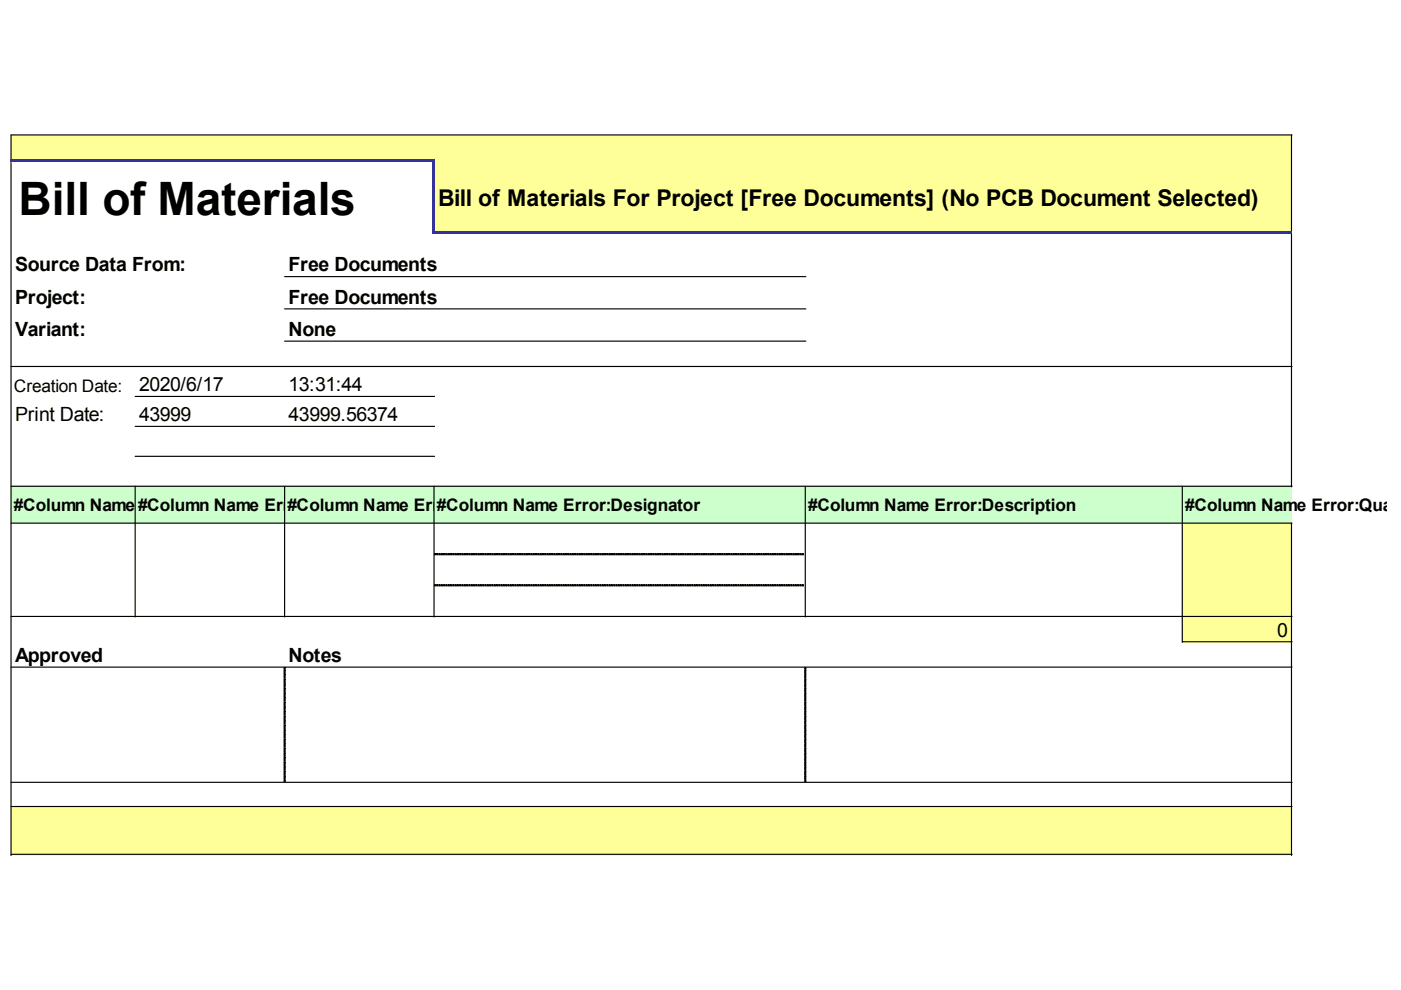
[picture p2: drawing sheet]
<svg xmlns="http://www.w3.org/2000/svg" width="297mm" height="210mm" viewBox="0 0 297 210" stroke-linecap="round" stroke-linejoin="round" font-family="sans-serif">
<defs><g id="words">
<text font-size="9.8" x="3.9" y="45.6">Bill of Materials</text>
<text font-size="4.9" x="92.9" y="43.6">Bill of Materials For Project [Free Documents] (No PCB Document Selected)</text>
<g font-size="4.2">
<text x="3.2" y="57.6">Source Data From:</text>
<text x="61.2" y="57.6">Free Documents</text>
<text x="3.2" y="64.4">Project:</text>
<text x="61.2" y="64.4">Free Documents</text>
<text x="3.2" y="71.2">Variant:</text>
<text x="61.2" y="71.2">None</text>
<text x="29.5" y="83">2020/6/17</text>
<text x="61.2" y="83">13:31:44</text>
<text x="3.2" y="89.3">Print Date:</text>
<text x="29.5" y="89.3">43999</text>
<text x="61.2" y="89.3">43999.56374</text>
<text x="270.8" y="135">0</text>
<text x="3.2" y="140.3">Approved</text>
<text x="61.2" y="140.3">Notes</text>
</g>
<g font-size="3.7">
<text x="2.9" y="83.2">Creation Date:</text>
<text x="2.9" y="108.4">#Column Name</text>
<text x="29.3" y="108.4">#Error:FootprintErr</text>
<text x="31.2" y="108.4">Column Name</text>
<text x="60.9" y="108.4">#oColu</text>
<text x="63.6" y="108.4">r:Comment</text>
<text x="73.9" y="108.4">n Name Err</text>
<text x="92.6" y="108.4">#oColumefName Error:Designator</text>
<text x="95.3" y="108.4">r:LibRn</text>
<text x="171.3" y="108.4">#Column Name Error:Description</text>
<text x="251.3" y="108.4">#Column Name Error:Quant</text>
</g>
</g></defs>
<g fill="#ff9">
<path d="M2.4 28.7h26.4v5.7h-26.4z" fill-rule="evenodd"/>
<path d="M28.5 28.7h32v5.7h-32z" fill-rule="evenodd"/>
<path d="M60.2 28.7h31.9v5.7h-31.9z" fill-rule="evenodd"/>
<path d="M91.9 28.7h79v5.7h-79z" fill-rule="evenodd"/>
<path d="M170.6 28.7h80.2v5.7h-80.2z" fill-rule="evenodd"/>
<path d="M250.5 28.7h23.4v5.7h-23.4z" fill-rule="evenodd"/>
<path d="M91.9 34.1h79v15.4h-79z" fill-rule="evenodd"/>
<path d="M170.6 34.1h80.2v15.4h-80.2z" fill-rule="evenodd"/>
<path d="M250.5 34.1h23.4v15.4h-23.4z" fill-rule="evenodd"/>
<path d="M250.5 110.8h23.4v6.8h-23.4z" fill-rule="evenodd"/>
<path d="M250.5 117.4h23.4v6.8h-23.4z" fill-rule="evenodd"/>
<path d="M250.5 124h23.4v6.8h-23.4z" fill-rule="evenodd"/>
<path d="M250.5 130.6h23.4v5.6h-23.4z" fill-rule="evenodd"/>
<path d="M2.4 170.9h26.4v5.3h-26.4z" fill-rule="evenodd"/>
<path d="M28.5 170.9h32v5.3h-32z" fill-rule="evenodd"/>
<path d="M60.2 170.9h31.9v5.3h-31.9z" fill-rule="evenodd"/>
<path d="M91.9 170.9h79v5.3h-79z" fill-rule="evenodd"/>
<path d="M170.6 170.9h80.2v5.3h-80.2z" fill-rule="evenodd"/>
<path d="M250.5 170.9h23.4v5.3h-23.4z" fill-rule="evenodd"/>
<path d="M2.4 176h26.4v5.4h-26.4z" fill-rule="evenodd"/>
<path d="M28.5 176h32v5.4h-32z" fill-rule="evenodd"/>
<path d="M60.2 176h31.9v5.4h-31.9z" fill-rule="evenodd"/>
<path d="M91.9 176h79v5.4h-79z" fill-rule="evenodd"/>
<path d="M170.6 176h80.2v5.4h-80.2z" fill-rule="evenodd"/>
<path d="M250.5 176h23.4v5.4h-23.4z" fill-rule="evenodd"/>
</g>
<g fill="#cfc">
<path d="M2.4 103h26.4v8h-26.4z" fill-rule="evenodd"/>
<path d="M28.5 103h32v8h-32z" fill-rule="evenodd"/>
<path d="M60.2 103h31.9v8h-31.9z" fill-rule="evenodd"/>
<path d="M91.9 103h79v8h-79z" fill-rule="evenodd"/>
<path d="M170.6 103h80.2v8h-80.2z" fill-rule="evenodd"/>
<path d="M250.5 103h23.4v8h-23.4z" fill-rule="evenodd"/>
</g>
<g fill="none" stroke="#000" stroke-width=".24">
<path d="M2.3 34.5v146.9M273.8 28.6v20.4M273.9 28.6h-271.6v5.3M60.3 58.7h110.6M273.8 49.6v53.6M2.3 77.7h271.6M60.3 65.5h110.6M60.3 72.3h110.6M28.7 84.1h63.4M28.7 90.4h63.4M28.7 96.8h63.4M2.3 103.1h271.6"/>
<path d="M2.3 110.9h271.6M28.7 103.1v27.7M60.3 103.1v27.7M92 103.1v27.7M170.7 103.1v27.7M250.7 103.1v33.1M273.8 110.9v70.5M2.3 130.7h271.6M250.7 136.1h23.2M2.3 141.4h271.6M2.3 165.9h271.6M2.3 171h271.6"/>
<path d="M2.3 181.1h271.6"/>
</g>
<g fill="#000" stroke="#000" stroke-width=".21">
<path d="M92.1 117.4h.3v.2h-.3zM92.6 117.4h.3v.2h-.3zM93.1 117.4h.3v.2h-.3zM93.6 117.4h.2v.2h-.2zM94.1 117.4h.2v.2h-.2zM94.6 117.4h.2v.2h-.2zM95.1 117.4h.2v.2h-.2zM95.6 117.4h.2v.2h-.2zM96 117.4h.3v.2h-.3zM96.5 117.4h.3v.2h-.3zM97 117.4h.3v.2h-.3zM97.5 117.4h.2v.2h-.2zM98 117.4h.2v.2h-.2zM98.5 117.4h.2v.2h-.2zM99 117.4h.2v.2h-.2zM99.5 117.4h.2v.2h-.2zM99.9 117.4h.3v.2h-.3zM100.4 117.4h.3v.2h-.3zM100.9 117.4h.3v.2h-.3zM101.4 117.4h.2v.2h-.2zM101.9 117.4h.2v.2h-.2zM102.4 117.4h.2v.2h-.2zM102.9 117.4h.2v.2h-.2zM103.4 117.4h.2v.2h-.2zM103.8 117.4h.3v.2h-.3zM104.3 117.4h.3v.2h-.3zM104.8 117.4h.3v.2h-.3zM105.3 117.4h.2v.2h-.2zM105.8 117.4h.2v.2h-.2zM106.3 117.4h.2v.2h-.2zM106.8 117.4h.2v.2h-.2zM107.3 117.4h.2v.2h-.2zM107.7 117.4h.3v.2h-.3zM108.2 117.4h.3v.2h-.3zM108.7 117.4h.3v.2h-.3zM109.2 117.4h.2v.2h-.2zM109.7 117.4h.2v.2h-.2zM110.2 117.4h.2v.2h-.2zM110.7 117.4h.2v.2h-.2zM111.2 117.4h.2v.2h-.2zM111.6 117.4h.3v.2h-.3zM112.1 117.4h.3v.2h-.3zM112.6 117.4h.3v.2h-.3zM113.1 117.4h.2v.2h-.2zM113.6 117.4h.2v.2h-.2zM114.1 117.4h.2v.2h-.2zM114.6 117.4h.2v.2h-.2zM115.1 117.4h.2v.2h-.2zM115.5 117.4h.3v.2h-.3zM116 117.4h.3v.2h-.3zM116.5 117.4h.3v.2h-.3zM117 117.4h.2v.2h-.2zM117.5 117.4h.2v.2h-.2zM118 117.4h.2v.2h-.2zM118.5 117.4h.2v.2h-.2zM118.9 117.4h.3v.2h-.3zM119.4 117.4h.3v.2h-.3zM119.9 117.4h.3v.2h-.3zM120.4 117.4h.3v.2h-.3zM120.9 117.4h.2v.2h-.2zM121.4 117.4h.2v.2h-.2zM121.9 117.4h.2v.2h-.2zM122.4 117.4h.2v.2h-.2zM122.8 117.4h.3v.2h-.3zM123.3 117.4h.3v.2h-.3zM123.8 117.4h.3v.2h-.3zM124.3 117.4h.3v.2h-.3zM124.8 117.4h.2v.2h-.2zM125.3 117.4h.2v.2h-.2zM125.8 117.4h.2v.2h-.2zM126.3 117.4h.2v.2h-.2zM126.7 117.4h.3v.2h-.3zM127.2 117.4h.3v.2h-.3zM127.7 117.4h.3v.2h-.3zM128.2 117.4h.3v.2h-.3zM128.7 117.4h.2v.2h-.2zM129.2 117.4h.2v.2h-.2zM129.7 117.4h.2v.2h-.2zM130.2 117.4h.2v.2h-.2zM130.6 117.4h.3v.2h-.3zM131.1 117.4h.3v.2h-.3zM131.6 117.4h.3v.2h-.3zM132.1 117.4h.3v.2h-.3zM132.6 117.4h.2v.2h-.2zM133.1 117.4h.2v.2h-.2zM133.6 117.4h.2v.2h-.2zM134.1 117.4h.2v.2h-.2zM134.5 117.4h.3v.2h-.3zM135 117.4h.3v.2h-.3zM135.5 117.4h.3v.2h-.3zM136 117.4h.3v.2h-.3zM136.5 117.4h.2v.2h-.2zM137 117.4h.2v.2h-.2zM137.5 117.4h.2v.2h-.2zM138 117.4h.2v.2h-.2zM138.4 117.4h.3v.2h-.3zM138.9 117.4h.3v.2h-.3zM139.4 117.4h.3v.2h-.3zM139.9 117.4h.3v.2h-.3zM140.4 117.4h.2v.2h-.2zM140.9 117.4h.2v.2h-.2zM141.4 117.4h.2v.2h-.2zM141.9 117.4h.2v.2h-.2zM142.3 117.4h.3v.2h-.3zM142.8 117.4h.3v.2h-.3zM143.3 117.4h.3v.2h-.3zM143.8 117.4h.3v.2h-.3zM144.3 117.4h.2v.2h-.2zM144.8 117.4h.2v.2h-.2zM145.3 117.4h.2v.2h-.2zM145.8 117.4h.2v.2h-.2zM146.2 117.4h.3v.2h-.3zM146.7 117.4h.3v.2h-.3zM147.2 117.4h.3v.2h-.3zM147.7 117.4h.2v.2h-.2zM148.2 117.4h.2v.2h-.2zM148.7 117.4h.2v.2h-.2zM149.2 117.4h.2v.2h-.2zM149.7 117.4h.2v.2h-.2zM150.1 117.4h.3v.2h-.3zM150.6 117.4h.3v.2h-.3zM151.1 117.4h.3v.2h-.3zM151.6 117.4h.2v.2h-.2zM152.1 117.4h.2v.2h-.2zM152.6 117.4h.2v.2h-.2zM153.1 117.4h.2v.2h-.2zM153.6 117.4h.2v.2h-.2zM154 117.4h.3v.2h-.3zM154.5 117.4h.3v.2h-.3zM155 117.4h.3v.2h-.3zM155.5 117.4h.2v.2h-.2zM156 117.4h.2v.2h-.2zM156.5 117.4h.2v.2h-.2zM157 117.4h.2v.2h-.2zM157.5 117.4h.2v.2h-.2zM157.9 117.4h.3v.2h-.3zM158.4 117.4h.3v.2h-.3zM158.9 117.4h.3v.2h-.3zM159.4 117.4h.2v.2h-.2zM159.9 117.4h.2v.2h-.2zM160.4 117.4h.2v.2h-.2zM160.9 117.4h.2v.2h-.2zM161.4 117.4h.2v.2h-.2zM161.8 117.4h.3v.2h-.3zM162.3 117.4h.3v.2h-.3zM162.8 117.4h.3v.2h-.3zM163.3 117.4h.2v.2h-.2zM163.8 117.4h.2v.2h-.2zM164.3 117.4h.2v.2h-.2zM164.8 117.4h.2v.2h-.2zM165.3 117.4h.2v.2h-.2zM165.7 117.4h.3v.2h-.3zM166.2 117.4h.3v.2h-.3zM166.7 117.4h.3v.2h-.3zM167.2 117.4h.2v.2h-.2zM167.7 117.4h.2v.2h-.2zM168.2 117.4h.2v.2h-.2zM168.7 117.4h.2v.2h-.2zM169.2 117.4h.2v.2h-.2zM169.6 117.4h.3v.2h-.3zM170.1 117.4h.3v.2h-.3z"/>
<path d="M92.1 124h.3v.2h-.3zM92.6 124h.3v.2h-.3zM93.1 124h.3v.2h-.3zM93.6 124h.2v.2h-.2zM94.1 124h.2v.2h-.2zM94.6 124h.2v.2h-.2zM95.1 124h.2v.2h-.2zM95.6 124h.2v.2h-.2zM96 124h.3v.2h-.3zM96.5 124h.3v.2h-.3zM97 124h.3v.2h-.3zM97.5 124h.2v.2h-.2zM98 124h.2v.2h-.2zM98.5 124h.2v.2h-.2zM99 124h.2v.2h-.2zM99.5 124h.2v.2h-.2zM99.9 124h.3v.2h-.3zM100.4 124h.3v.2h-.3zM100.9 124h.3v.2h-.3zM101.4 124h.2v.2h-.2zM101.9 124h.2v.2h-.2zM102.4 124h.2v.2h-.2zM102.9 124h.2v.2h-.2zM103.4 124h.2v.2h-.2zM103.8 124h.3v.2h-.3zM104.3 124h.3v.2h-.3zM104.8 124h.3v.2h-.3zM105.3 124h.2v.2h-.2zM105.8 124h.2v.2h-.2zM106.3 124h.2v.2h-.2zM106.8 124h.2v.2h-.2zM107.3 124h.2v.2h-.2zM107.7 124h.3v.2h-.3zM108.2 124h.3v.2h-.3zM108.7 124h.3v.2h-.3zM109.2 124h.2v.2h-.2zM109.7 124h.2v.2h-.2zM110.2 124h.2v.2h-.2zM110.7 124h.2v.2h-.2zM111.2 124h.2v.2h-.2zM111.6 124h.3v.2h-.3zM112.1 124h.3v.2h-.3zM112.6 124h.3v.2h-.3zM113.1 124h.2v.2h-.2zM113.6 124h.2v.2h-.2zM114.1 124h.2v.2h-.2zM114.6 124h.2v.2h-.2zM115.1 124h.2v.2h-.2zM115.5 124h.3v.2h-.3zM116 124h.3v.2h-.3zM116.5 124h.3v.2h-.3zM117 124h.2v.2h-.2zM117.5 124h.2v.2h-.2zM118 124h.2v.2h-.2zM118.5 124h.2v.2h-.2zM118.9 124h.3v.2h-.3zM119.4 124h.3v.2h-.3zM119.9 124h.3v.2h-.3zM120.4 124h.3v.2h-.3zM120.9 124h.2v.2h-.2zM121.4 124h.2v.2h-.2zM121.9 124h.2v.2h-.2zM122.4 124h.2v.2h-.2zM122.8 124h.3v.2h-.3zM123.3 124h.3v.2h-.3zM123.8 124h.3v.2h-.3zM124.3 124h.3v.2h-.3zM124.8 124h.2v.2h-.2zM125.3 124h.2v.2h-.2zM125.8 124h.2v.2h-.2zM126.3 124h.2v.2h-.2zM126.7 124h.3v.2h-.3zM127.2 124h.3v.2h-.3zM127.7 124h.3v.2h-.3zM128.2 124h.3v.2h-.3zM128.7 124h.2v.2h-.2zM129.2 124h.2v.2h-.2zM129.7 124h.2v.2h-.2zM130.2 124h.2v.2h-.2zM130.6 124h.3v.2h-.3zM131.1 124h.3v.2h-.3zM131.6 124h.3v.2h-.3zM132.1 124h.3v.2h-.3zM132.6 124h.2v.2h-.2zM133.1 124h.2v.2h-.2zM133.6 124h.2v.2h-.2zM134.1 124h.2v.2h-.2zM134.5 124h.3v.2h-.3zM135 124h.3v.2h-.3zM135.5 124h.3v.2h-.3zM136 124h.3v.2h-.3zM136.5 124h.2v.2h-.2zM137 124h.2v.2h-.2zM137.5 124h.2v.2h-.2zM138 124h.2v.2h-.2zM138.4 124h.3v.2h-.3zM138.9 124h.3v.2h-.3zM139.4 124h.3v.2h-.3zM139.9 124h.3v.2h-.3zM140.4 124h.2v.2h-.2zM140.9 124h.2v.2h-.2zM141.4 124h.2v.2h-.2zM141.9 124h.2v.2h-.2zM142.3 124h.3v.2h-.3zM142.8 124h.3v.2h-.3zM143.3 124h.3v.2h-.3zM143.8 124h.3v.2h-.3zM144.3 124h.2v.2h-.2zM144.8 124h.2v.2h-.2zM145.3 124h.2v.2h-.2zM145.8 124h.2v.2h-.2zM146.2 124h.3v.2h-.3zM146.7 124h.3v.2h-.3zM147.2 124h.3v.2h-.3zM147.7 124h.2v.2h-.2zM148.2 124h.2v.2h-.2zM148.7 124h.2v.2h-.2zM149.2 124h.2v.2h-.2zM149.7 124h.2v.2h-.2zM150.1 124h.3v.2h-.3zM150.6 124h.3v.2h-.3zM151.1 124h.3v.2h-.3zM151.6 124h.2v.2h-.2zM152.1 124h.2v.2h-.2zM152.6 124h.2v.2h-.2zM153.1 124h.2v.2h-.2zM153.6 124h.2v.2h-.2zM154 124h.3v.2h-.3zM154.5 124h.3v.2h-.3zM155 124h.3v.2h-.3zM155.5 124h.2v.2h-.2zM156 124h.2v.2h-.2zM156.5 124h.2v.2h-.2zM157 124h.2v.2h-.2zM157.5 124h.2v.2h-.2zM157.9 124h.3v.2h-.3zM158.4 124h.3v.2h-.3zM158.9 124h.3v.2h-.3zM159.4 124h.2v.2h-.2zM159.9 124h.2v.2h-.2zM160.4 124h.2v.2h-.2zM160.9 124h.2v.2h-.2zM161.4 124h.2v.2h-.2zM161.8 124h.3v.2h-.3zM162.3 124h.3v.2h-.3zM162.8 124h.3v.2h-.3zM163.3 124h.2v.2h-.2zM163.8 124h.2v.2h-.2zM164.3 124h.2v.2h-.2zM164.8 124h.2v.2h-.2zM165.3 124h.2v.2h-.2zM165.7 124h.3v.2h-.3zM166.2 124h.3v.2h-.3zM166.7 124h.3v.2h-.3zM167.2 124h.2v.2h-.2zM167.7 124h.2v.2h-.2zM168.2 124h.2v.2h-.2zM168.7 124h.2v.2h-.2zM169.2 124h.2v.2h-.2zM169.6 124h.3v.2h-.3zM170.1 124h.3v.2h-.3z"/>
<path d="M60.2 141.6h.3v.2h-.3zM60.2 142.1h.3v.7h-.3zM60.2 143h.3v.8h-.3zM60.2 144h.3v.7h-.3zM60.2 145h.3v.7h-.3zM60.2 146h.3v.7h-.3zM60.2 146.9h.3v.8h-.3zM60.2 147.9h.3v.8h-.3zM60.2 148.9h.3v.7h-.3zM60.2 149.9h.3v.7h-.3zM60.2 150.8h.3v.8h-.3zM60.2 151.8h.3v.8h-.3zM60.2 152.8h.3v.7h-.3zM60.2 153.8h.3v.7h-.3zM60.2 154.8h.3v.7h-.3zM60.2 155.7h.3v.8h-.3zM60.2 156.7h.3v.7h-.3zM60.2 157.7h.3v.7h-.3zM60.2 158.7h.3v.7h-.3zM60.2 159.6h.3v.8h-.3zM60.2 160.6h.3v.8h-.3zM60.2 161.6h.3v.7h-.3zM60.2 162.6h.3v.7h-.3zM60.2 163.5h.3v.8h-.3zM60.2 164.5h.3v.8h-.3zM60.2 165.5h.3v.2h-.3z"/>
<path d="M170.6 141.6h.3v.2h-.3zM170.6 142.1h.3v.7h-.3zM170.6 143h.3v.8h-.3zM170.6 144h.3v.7h-.3zM170.6 145h.3v.7h-.3zM170.6 146h.3v.7h-.3zM170.6 146.9h.3v.8h-.3zM170.6 147.9h.3v.8h-.3zM170.6 148.9h.3v.7h-.3zM170.6 149.9h.3v.7h-.3zM170.6 150.8h.3v.8h-.3zM170.6 151.8h.3v.8h-.3zM170.6 152.8h.3v.7h-.3zM170.6 153.8h.3v.7h-.3zM170.6 154.8h.3v.7h-.3zM170.6 155.7h.3v.8h-.3zM170.6 156.7h.3v.7h-.3zM170.6 157.7h.3v.7h-.3zM170.6 158.7h.3v.7h-.3zM170.6 159.6h.3v.8h-.3zM170.6 160.6h.3v.8h-.3zM170.6 161.6h.3v.7h-.3zM170.6 162.6h.3v.7h-.3zM170.6 163.5h.3v.8h-.3zM170.6 164.5h.3v.8h-.3zM170.6 165.5h.3v.2h-.3z"/>
</g>
<g fill="#339">
<path d="M2.2 33.9h89.9v.5h-89.9z" fill-rule="evenodd"/>
<path d="M92.1 49h181.8v.5h-181.8z" fill-rule="evenodd"/>
<path d="M91.7 34.1h.4v15.4h-.4z" fill-rule="evenodd"/>
</g>
<use href="#words"/>
</svg>
